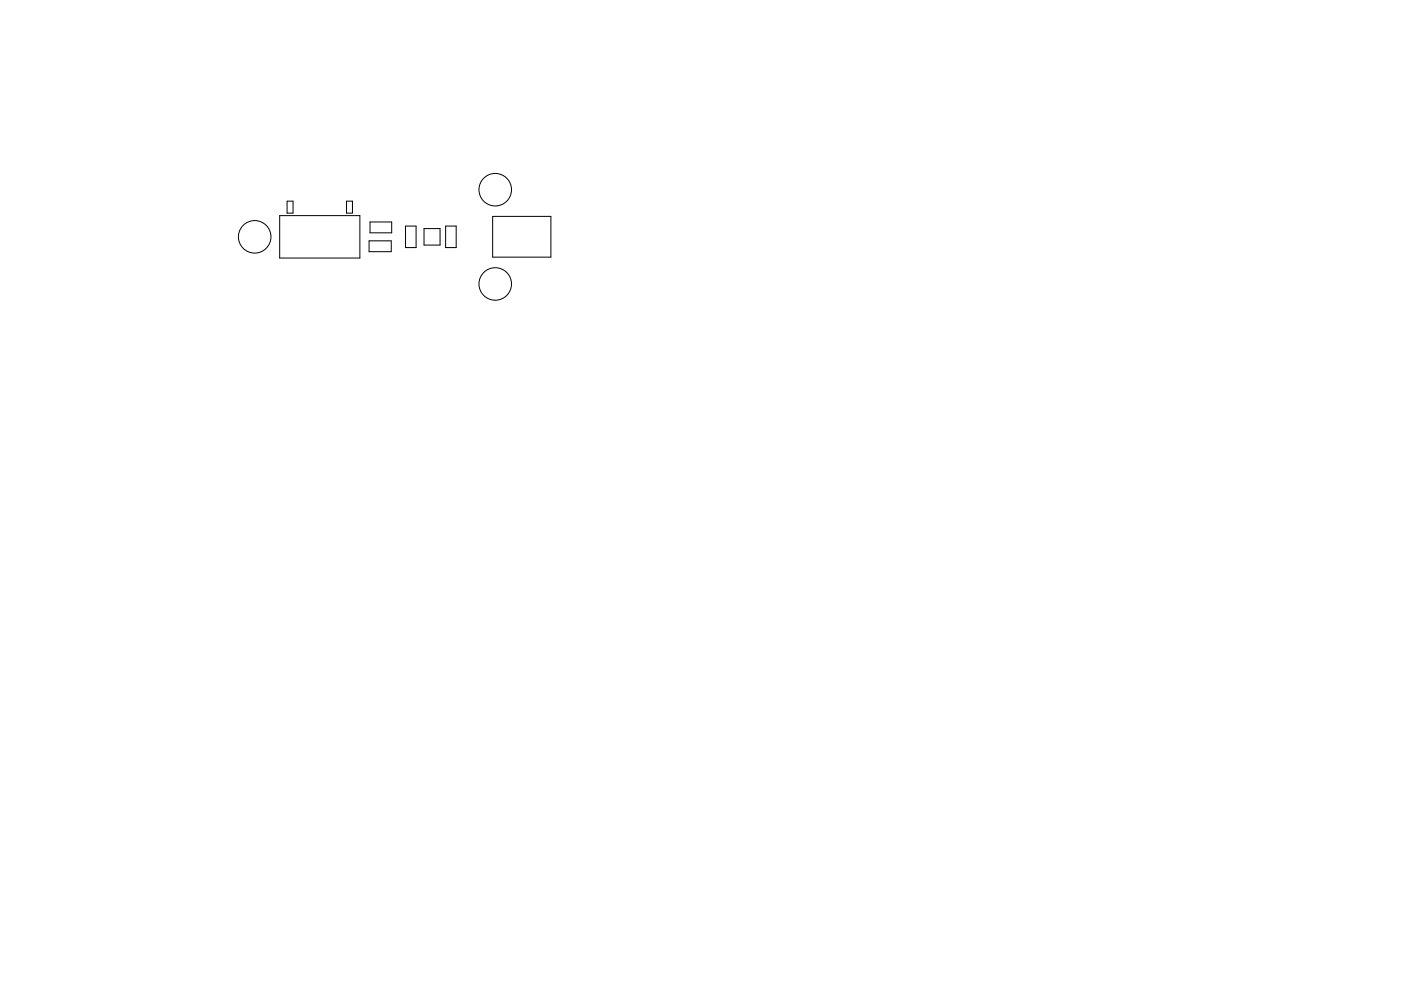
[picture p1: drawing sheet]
<svg xmlns="http://www.w3.org/2000/svg" width="297mm" height="210mm" viewBox="0 0 297 210" stroke-linecap="round" stroke-linejoin="round" font-family="sans-serif">
<g fill="none" stroke="#000" stroke-width=".21">
<path d="M59.3 45.7h17v9h-17zM60.9 42.7h1.2v2.5h-1.2zM73.5 42.7h1.2v2.5h-1.2zM78.3 51.1h4.7v2.3h-4.7zM78.4 47.1h4.7v2.3h-4.7zM86 48h2.2v4.5h-2.2zM89.9 48.5h3.4v3.5h-3.4zM94.5 48h2.2v4.5h-2.2zM104.4 45.9h12.4v8.7h-12.4z"/>
<circle cx="54" cy="50.2" r="3.4"/>
<circle cx="105" cy="40.2" r="3.4"/>
<circle cx="105" cy="60.2" r="3.4"/>
</g>
</svg>
